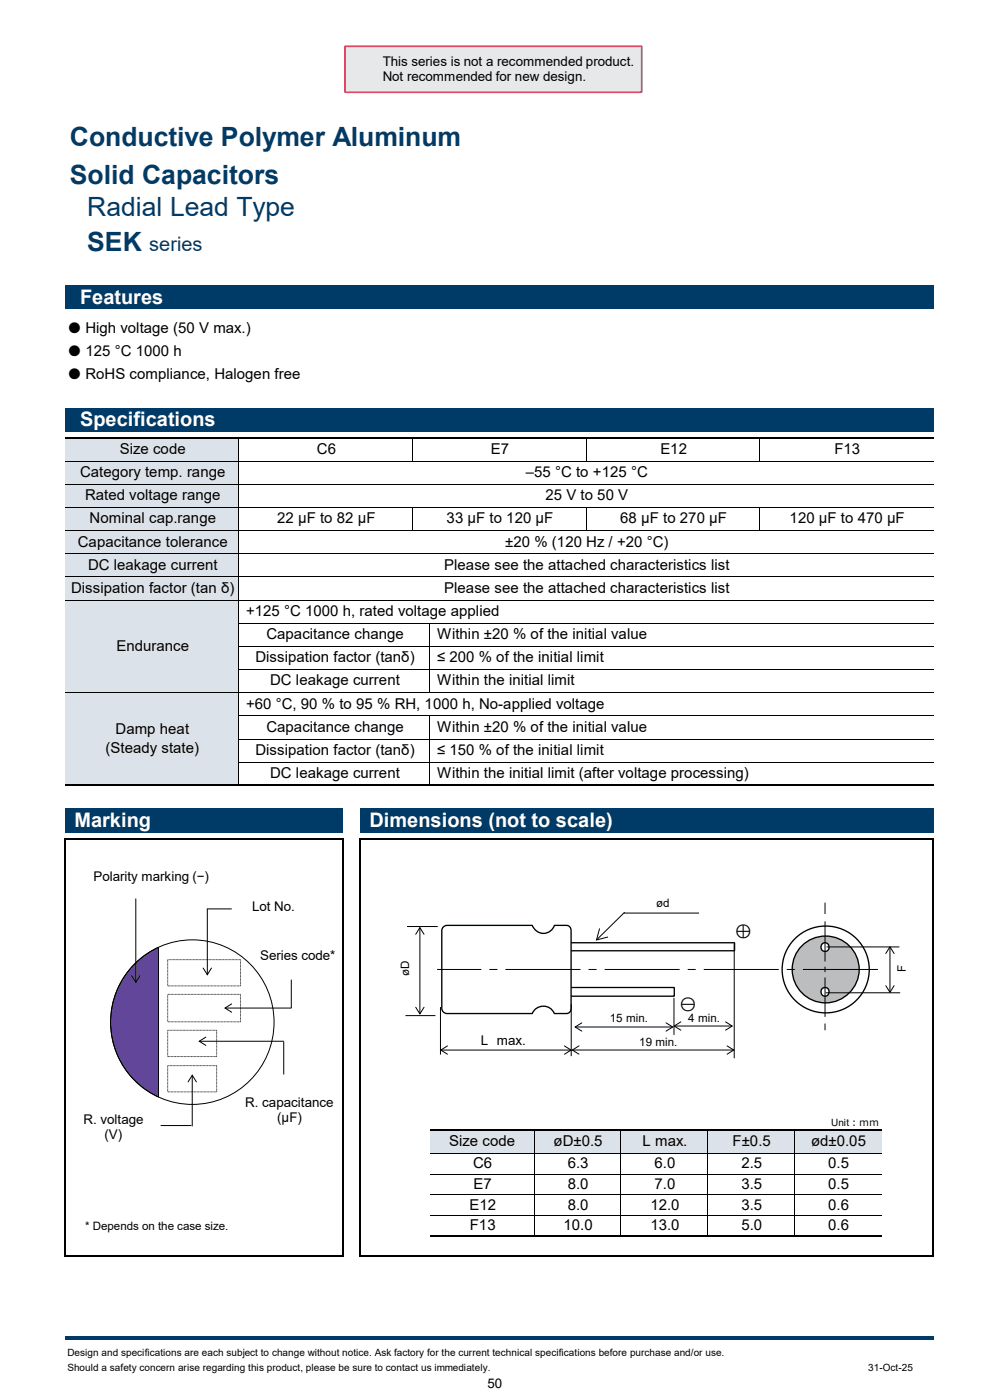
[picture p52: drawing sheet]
<svg xmlns="http://www.w3.org/2000/svg" width="210mm" height="297mm" viewBox="0 0 210 297" stroke-linecap="round" stroke-linejoin="round" font-family="sans-serif">
<defs><g id="words">
<g font-size="5.6" fill="#003b68">
<text x="14.8" y="31">Conductive Polymer Aluminum</text>
<text x="14.8" y="39">Solid Capacitors</text>
<text x="18.5" y="45.9">Radial Lead Type</text>
<text x="18.5" y="53.3">SEK</text>
</g>
<text font-size="4.2" fill="#003b68" x="31.7" y="53.3">series</text>
<g font-size="4.2" fill="#fff">
<text x="17" y="64.4">Features</text>
<text x="17" y="90.4">Specifications</text>
<text x="15.8" y="175.4">Marking</text>
<text x="78.4" y="175.4">Dimensions (not to scale)</text>
</g>
<g font-size="3.5">
<text x="156" y="198.6">⊕</text>
<text x="144.2" y="214.1">⊖</text>
</g>
<g font-size="3.2">
<text x="14.5" y="70.6">● High voltage (50 V max.)</text>
<text x="14.5" y="75.5">● 125 °C 1000 h</text>
<text x="14.5" y="80.4">● RoHS compliance, Halogen free</text>
<text x="17" y="101.2">Category temp. range</text>
<text x="25.4" y="96.3">Size code</text>
<text x="67.2" y="96.3">C6</text>
<text x="104.1" y="96.3">E7</text>
<text x="111.6" y="101.2">–55 °C to +125 °C</text>
<text x="140.1" y="96.3">E12</text>
<text x="177" y="96.3">F13</text>
<text x="18" y="106.1">Rated voltage range</text>
<text x="115.7" y="106.1">25 V to 50 V</text>
<text x="19" y="111">Nominal cap.range</text>
<text x="58.8" y="111">22 μF to 82 μF</text>
<text x="94.7" y="111">33 μF to 120 μF</text>
<text x="131.6" y="111">68 μF to 270 μF</text>
<text x="167.5" y="111">120 μF to 470 μF</text>
<text x="16.5" y="116">Capacitance tolerance</text>
<text x="107.2" y="116">±20 % (120 Hz / +20 °C)</text>
<text x="15.1" y="125.8">Dissipation factor (tan δ)</text>
<text x="18.7" y="120.9">DC leakage current</text>
<text x="94.2" y="125.8">Please see the attached characteristics list</text>
<text x="94.2" y="120.9">Please see the attached characteristics list</text>
<text x="52.2" y="130.7">+125 °C 1000 h, rated voltage applied</text>
<text x="56.5" y="135.6">Capacitance change</text>
<text x="92.7" y="135.6">Within ±20 % of the initial value</text>
<text x="24.7" y="138.1">Endurance</text>
<text x="54.2" y="140.5">Dissipation factor (tanδ)</text>
<text x="92.7" y="140.5">≤ 200 % of the initial limit</text>
<text x="57.3" y="145.4">DC leakage current</text>
<text x="92.7" y="145.4">Within the initial limit</text>
<text x="24.5" y="155.7">Damp heat</text>
<text x="52.2" y="150.3">+60 °C, 90 % to 95 % RH, 1000 h, No-applied voltage</text>
<text x="56.5" y="155.2">Capacitance change</text>
<text x="92.7" y="155.2">Within ±20 % of the initial value</text>
<text x="22.4" y="159.7">(Steady state)</text>
<text x="54.2" y="160.2">Dissipation factor (tanδ)</text>
<text x="92.7" y="160.2">≤ 150 % of the initial limit</text>
<text x="57.3" y="165.1">DC leakage current</text>
<text x="92.7" y="165.1">Within the initial limit (after voltage processing)</text>
<text x="95.3" y="243.2">Size code</text>
<text x="117.4" y="243.2">øD±0.5</text>
<text x="136.3" y="243.2">L max.</text>
<text x="155.4" y="243.2">F±0.5</text>
<text x="172" y="243.2">ød±0.05</text>
<text x="100.4" y="247.8">C6</text>
<text x="120.4" y="247.8">6.3</text>
<text x="138.9" y="247.8">6.0</text>
<text x="157.3" y="247.8">2.5</text>
<text x="175.7" y="247.8">0.5</text>
<text x="99.6" y="256.6">E12</text>
<text x="100.5" y="252.2">E7</text>
<text x="120.4" y="256.6">8.0</text>
<text x="120.4" y="252.2">8.0</text>
<text x="138" y="256.6">12.0</text>
<text x="138.9" y="252.2">7.0</text>
<text x="157.3" y="256.6">3.5</text>
<text x="157.3" y="252.2">3.5</text>
<text x="175.7" y="256.6">0.6</text>
<text x="175.7" y="252.2">0.5</text>
<text x="99.7" y="261">F13</text>
<text x="119.6" y="261">10.0</text>
<text x="138" y="261">13.0</text>
<text x="157.3" y="261">5.0</text>
<text x="175.7" y="261">0.6</text>
</g>
<g font-size="2.8">
<text x="81.2" y="14">This series is not a recommended product.</text>
<text x="81.2" y="17.2">Not recommended for new design.</text>
<text x="19.8" y="186.9">Polarity marking (−)</text>
<text x="53.5" y="193.3">Lot No.</text>
<text x="55.2" y="203.6">Series code*</text>
<text x="102" y="221.7">L max.</text>
<text x="17.7" y="238.5">R. voltage</text>
<text x="52" y="234.8">R. capacitance</text>
<text x="58.8" y="238">(μF)</text>
<text x="22.2" y="241.7">(V)</text>
<text x="103.4" y="294.5">50</text>
</g>
<g font-size="2.5">
<text x="139.2" y="192.5">ød</text>
<text x="86.8" y="207.1" transform="rotate(-90 86.8 207.1)">øD</text>
<text x="192.1" y="206.1" transform="rotate(-90 192.1 206.1)">F</text>
<text x="129.4" y="216.9">15 min.</text>
<text x="135.6" y="221.9">19 min.</text>
<text x="146" y="216.9">4 min.</text>
<text x="18" y="261">* Depends on the case size.</text>
</g>
<g font-size="2.1">
<text x="176.3" y="238.9">Unit：ｍｍ</text>
<text x="14.3" y="287.7">Design and specifications are each subject to change without notice. Ask factory for the current technical specifications before purchase and/or use.</text>
<text x="14.3" y="290.9">Should a safety concern arise regarding this product, please be sure to contact us immediately.</text>
<text x="184.2" y="290.9">31-Oct-25</text>
</g>
</g></defs>
<g fill="#003b68">
<path d="M13.8 60.6h184.2v4.9h-184.2z" fill-rule="evenodd"/>
<path d="M13.8 86.6h184.2v4.9h-184.2z" fill-rule="evenodd"/>
</g>
<path d="M13.8 92.9h36.9v73.7h-36.9z" fill-rule="evenodd" fill="#dbe2e9"/>
<g fill="#003b68">
<path d="M13.8 171.5h59v5.2h-59z" fill-rule="evenodd"/>
<path d="M76.5 171.5h121.5v5.2h-121.5z" fill-rule="evenodd"/>
</g>
<path d="M91.2 239.8h95.8v4.9h-95.8z" fill-rule="evenodd" fill="#dbe2e9"/>
<g fill="none" stroke="#000" stroke-width=".21">
<path d="M13.8 97.9h184.2M50.7 93.1v73.3M87.5 93.1v4.8M124.4 93.1v4.8M161.2 93.1v4.8M13.8 102.8h184.2M13.8 107.7h184.2M13.8 112.6h184.2M13.8 117.5h184.2M87.5 107.7v4.9M124.4 107.7v4.9M161.2 107.7v4.9"/>
<path d="M13.8 122.4h184.2M13.8 127.3h184.2M50.7 132.2h147.3M50.7 137.1h147.3M91.2 132.3v14.7M13.8 147h184.2M50.7 142.1h147.3M50.7 151.9h147.3M50.7 156.8h147.3M91.2 151.9v14.5M50.7 161.7h147.3M113.3 239.9v22.2"/>
<path d="M131.7 239.9v22.2M150.1 239.9v22.2M168.6 239.9v22.2M91.2 244.7h95.8M91.2 249.1h95.8M91.2 253.5h95.8M91.2 257.9h95.8"/>
</g>
<path d="M13.8 92.9h184.2M13.8 177.9v88.7M13.8 166.6h184.2M14 178.1h58.9M72.8 178.2v88.4M76.5 177.9v88.7M76.6 178.1h121.6M198 178.2v88.4M91.2 239.8h95.8M14 266.4h58.9M76.6 266.4h121.6M91.2 262.3h95.8" fill="none" stroke="#000" stroke-width=".34"/>
<path d="M13.8 283.5h184.2v.6h-184.2z" fill-rule="evenodd" fill="#003b68"/>
<path d="M119.2 200h36.6v1.7h-36.6z" fill="#fff"/>
<path d="M119.2 200h36.6v1.7h-36.6z" fill="none" stroke="#000" stroke-width=".28"/>
<path d="M119.2 209.5h23.8v1.8h-23.8z" fill="#fff"/>
<path d="M119.2 209.5h23.8v1.8h-23.8z" fill="none" stroke="#000" stroke-width=".28"/>
<circle cx="175.2" cy="205.7" r="9.2" fill="#fff"/>
<circle cx="175.2" cy="205.7" r="9.2" fill="none" stroke="#000" stroke-width=".28"/>
<circle cx="175.1" cy="205.7" r="7.1" fill="#bcbdbf"/>
<circle cx="175.1" cy="205.7" r="7.1" fill="none" stroke="#000" stroke-width=".28"/>
<circle cx="175.1" cy="200.9" r=".9" fill="#fff"/>
<circle cx="175" cy="200.9" r=".9" fill="none" stroke="#000" stroke-width=".28"/>
<circle cx="175.1" cy="210.4" r=".89" fill="#fff"/>
<circle cx="175" cy="210.4" r=".91" fill="none" stroke="#000" stroke-width=".28"/>
<path d="M94 196.7l.9-.4h18a2.47 2.47 0 0 0 2.4 1.7 2.47 2.47 0 0 0 2.3-1.7h2.6a1 1 0 0 1 1 1.2v16.4a1.03 1.03 0 0 1-1 1.1h-2.6a2.54 2.54 0 0 0-2.3-1.5 2.54 2.54 0 0 0-2.4 1.5h-18a1.12 1.12 0 0 1-1.2-1.1v-16.4z" fill="#fff"/>
<path d="M94 196.7l.9-.4h18a2.47 2.47 0 0 0 2.4 1.7 2.47 2.47 0 0 0 2.3-1.7h2.6a1 1 0 0 1 1 1.2v16.4a1.03 1.03 0 0 1-1 1.1h-2.6a2.54 2.54 0 0 0-2.3-1.5 2.54 2.54 0 0 0-2.4 1.5h-18a1.12 1.12 0 0 1-1.2-1.1v-16.4z" fill="none" stroke="#000" stroke-width=".28"/>
<g fill="none" stroke="#000" stroke-width=".21">
<path d="M86.3 196.6h6.6M88.2 198.2l.9-1.4 .9 1.4M89.1 196.8v18.3M127.2 197l-.7 2.4 2.4-.6M132.3 193.7h16M132.5 193.5l-6 5.9M175 191.5v2.4M175 195.5v8.5M86 215.5h6.4M88.2 213.7l.9 1.4 .9-1.4M93.4 213.6v10.1M121.2 213.1v11"/>
<path d="M122 217.9h20.7M123.4 217l-1.4 .9 1.4 .9M141.3 217l1.4 .9-1.4 .9M143 211.7v7.9M143 217.7h12.3M144.4 216.8l-1.4 .9 1.4 .9M153.9 216.8l1.4 .9-1.4 .9M155.8 200.2v24.3M175 205.1v1.1M175 207.4v8.3M175 217.2v1.4M175.2 210.6h15.8"/>
<path d="M175.4 200.9h15.4M187.9 209.1l.9 1.4 .9-1.4M187.9 202.3l.9-1.4 .9 1.4M188.8 200.9v9.6M93.5 222.8h27.6M94.9 221.9l-1.4 .9 1.4 .9M119.7 221.9l1.4 .9-1.4 .9M121.4 222.8h34.3M122.8 221.9l-1.4 .9 1.4 .8M154.2 221.9l1.5 .9-1.5 .8"/>
</g>
<path d="M186.2 205.7h-93.4" fill="none" stroke="#000" stroke-width=".21" stroke-dasharray="15.9 1.7 1.7 1.7" stroke-linecap="butt"/>
<path d="M29 204.1a17.4 17.4 0 0 1 4.6-3.1v31.7a17.5 17.5 0 0 1-4.6-28.6z" fill="#614699"/>
<g fill="none" stroke="#000" stroke-width=".21">
<path d="M28.8 190.6v17.8M43.9 192.8h5.3M44 192.9v13.9M27.9 207l.9 1.4 .9-1.4M29 204.1a17.4 17.4 0 0 1 4.6-3.1v31.7a17.5 17.5 0 0 1-4.6-28.6zM29.1 204a17.4 17.4 0 0 1 24.9 1.5 17.4 17.4 0 0 1-2.3 24.8 17.4 17.4 0 0 1-24.7-2.9 17.5 17.5 0 0 1 2.1-23.4zM35.6 211h15.4v5.8h-15.4zM35.6 218.6h10.4v5.5h-10.4zM35.6 203.6h15.4v5.6h-15.4zM43.1 205.4l.9 1.4 .9-1.4M49.1 213l-1.4 .9 1.4 .8M61.8 207.8v6.1h-14.1"/>
<path d="M34.1 238.8h6.5M35.6 226.1h10.4v5.5h-10.4zM39.9 229.5l.9-1.4 .9 1.4M40.8 228.1v10.8M42.3 220.9h17.9M43.7 220l-1.4 .9 1.4 .9M60.2 221v7"/>
</g>
<path d="M73.2 9.8h62.9v9.8h-62.9z" fill-rule="evenodd" fill="#e7e8e9"/>
<path d="M73.2 9.8h62.9v9.8h-62.9z" fill="none" stroke="#df4661" stroke-width=".35"/>
<use href="#words"/>
</svg>
